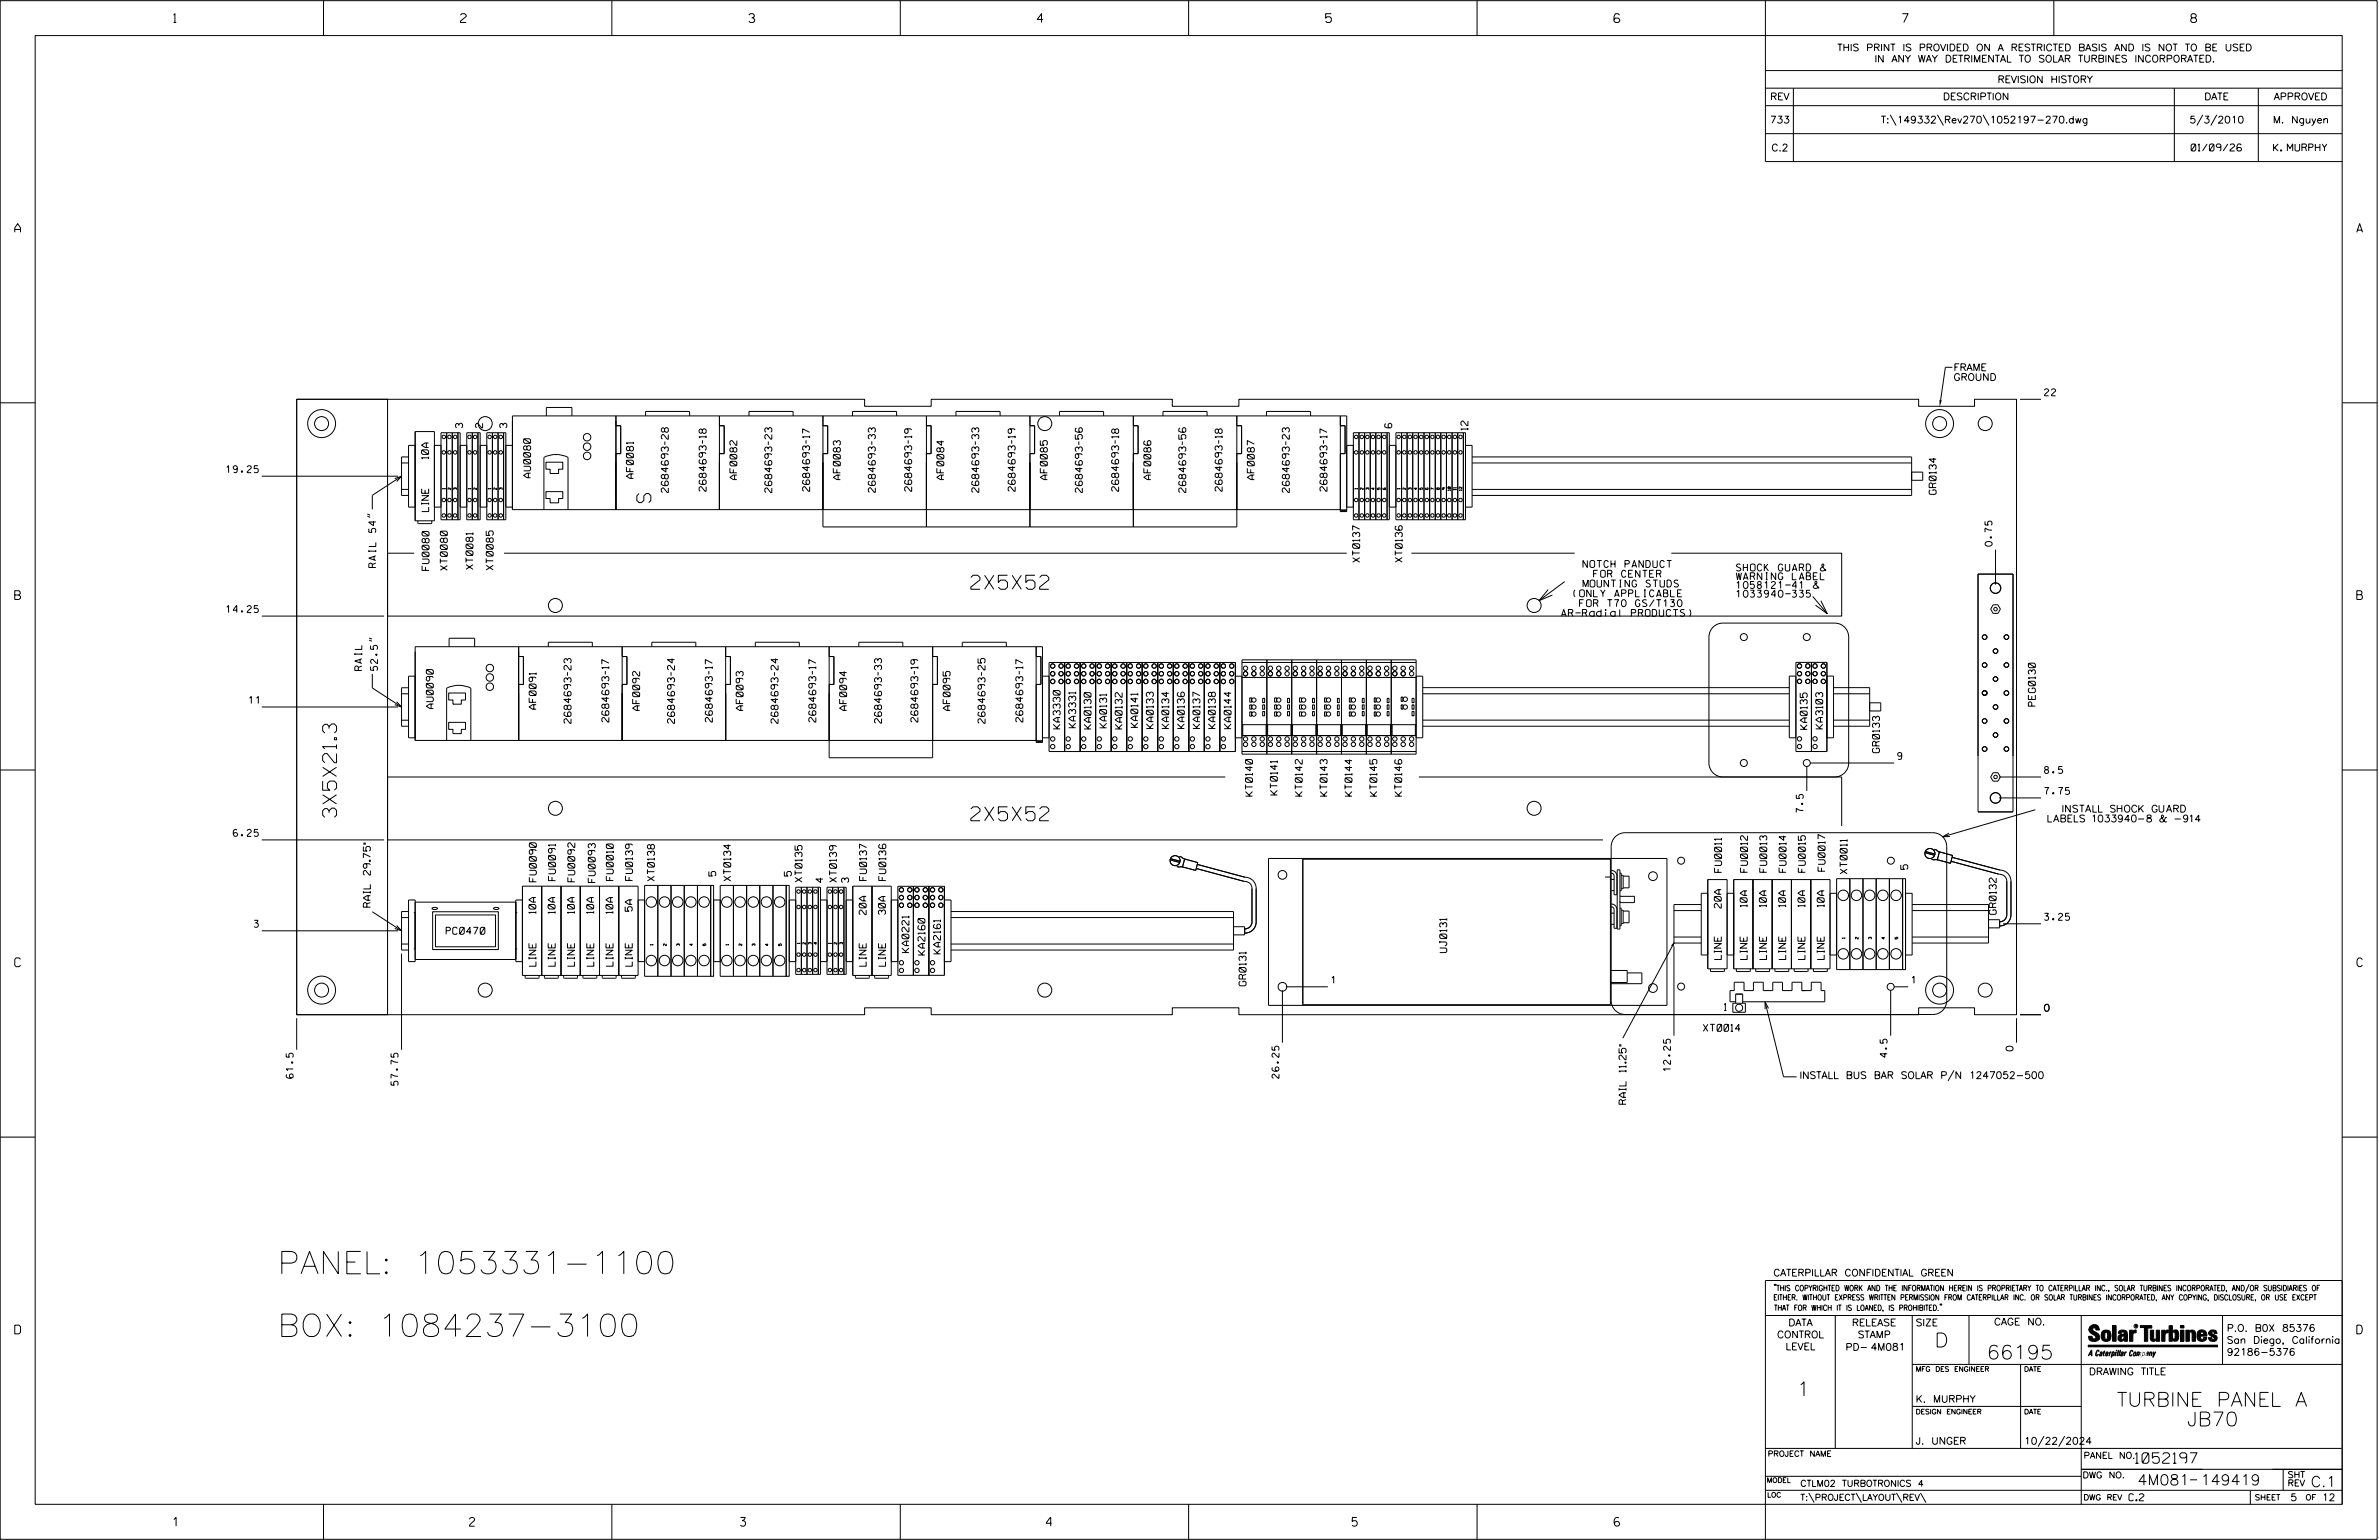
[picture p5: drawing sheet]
<svg xmlns="http://www.w3.org/2000/svg" width="864mm" height="559mm" viewBox="0 0 864 559" stroke-linecap="round" stroke-linejoin="round" font-family="sans-serif">
<defs><g id="words">
<g font-size="8.1">
<text x="100.8" y="462.2">PANEL: 1053331-1100</text>
<text x="100.8" y="484.9">BOX: 1084237-3100</text>
</g>
<g font-size="5.1">
<text x="236.3" y="182.4" transform="rotate(-90 236.3 182.4)">S</text>
<text x="352.4" y="213.8">2X5X52</text>
<text x="122.2" y="296.6" transform="rotate(-90 122.2 296.6)">3X5X21.3</text>
<text x="352.4" y="297.8">2X5X52</text>
<text x="702.3" y="488.8">D</text>
<text x="721.2" y="493.2">66195</text>
<text x="652.2" y="506.5">1</text>
<text x="768.4" y="510.3">TURBINE PANEL A</text>
<text x="793.9" y="517.4">JB70</text>
</g>
<g font-size="3.8">
<text x="775.1" y="531">1052197</text>
<text x="775.9" y="538.9">4M081</text>
<text x="798.8" y="538.9">149419</text>
<text x="838.8" y="539.5">C.1</text>
</g>
<g font-size="3.2">
<text x="63" y="8.2">1</text>
<text x="167.2" y="8.2">2</text>
<text x="271.8" y="8.2">3</text>
<text x="376.5" y="8.2">4</text>
<text x="481.2" y="8.2">5</text>
<text x="690.6" y="8.2">7</text>
<text x="795.3" y="8.2">8</text>
<text x="5.4" y="84.3">A</text>
<text x="855.5" y="84.3">A</text>
<text x="5.4" y="217.5">B</text>
<text x="855.6" y="217.5">B</text>
<text x="5.4" y="350.8">C</text>
<text x="855.6" y="350.8">C</text>
<text x="5.4" y="484">D</text>
<text x="855.6" y="484">D</text>
<text x="62.8" y="553.8">1</text>
<text x="170.4" y="553.8">2</text>
<text x="268.8" y="553.8">3</text>
<text x="379.8" y="553.8">4</text>
<text x="490.8" y="553.8">5</text>
<text x="585.9" y="553.8">6</text>
</g>
<g font-size="2.5">
<text x="666.9" y="18.5">THIS PRINT IS PROVIDED ON A RESTRICTED BASIS AND IS NOT TO BE USED</text>
<text x="680.5" y="22.6">IN ANY WAY DETRIMENTAL TO SOLAR TURBINES INCORPORATED.</text>
<text x="725.1" y="30">REVISION HISTORY</text>
<text x="642.6" y="36.3">REV</text>
<text x="705.3" y="36.3">DESCRIPTION</text>
<text x="800.2" y="36.3">DATE</text>
<text x="825.4" y="36.3">APPROVED</text>
<text x="642.5" y="44.7">733</text>
<text x="682.8" y="44.7">T:\149332\Rev270\1052197-270.dwg</text>
<text x="794.8" y="44.7">5/3/2010</text>
<text x="825.1" y="44.7">M. Nguyen</text>
<text x="643" y="54.8">C.2</text>
<text x="795.4" y="54.8">01/09/26</text>
<text x="825.3" y="54.8">K. MURPHY</text>
<text x="709.2" y="134.5">FRAME</text>
<text x="709.2" y="138.1">GROUND</text>
<text x="742.2" y="143.6">22</text>
<text x="167.9" y="155.3" transform="rotate(-90 167.9 155.3)">3</text>
<text x="175.2" y="155.3" transform="rotate(-90 175.2 155.3)">2</text>
<text x="184" y="155.3" transform="rotate(-90 184 155.3)">3</text>
<text x="505.2" y="155.3" transform="rotate(-90 505.2 155.3)">6</text>
<text x="532.9" y="156.1" transform="rotate(-90 532.9 156.1)">12</text>
<text x="155.6" y="166.5" transform="rotate(-90 155.6 166.5)">10A</text>
<text x="82.1" y="171.5">19.25</text>
<text x="192.6" y="173.4" transform="rotate(-90 192.6 173.4)">AU0080</text>
<text x="229.9" y="173.6" transform="rotate(-90 229.9 173.6)">AF0081</text>
<text x="242.6" y="178.7" transform="rotate(-90 242.6 178.7)">2684693-28</text>
<text x="256.3" y="178.3" transform="rotate(-90 256.3 178.3)">2684693-18</text>
<text x="267.5" y="174" transform="rotate(-90 267.5 174)">AF0082</text>
<text x="280.2" y="178.7" transform="rotate(-90 280.2 178.7)">2684693-23</text>
<text x="293.9" y="178.3" transform="rotate(-90 293.9 178.3)">2684693-17</text>
<text x="305.1" y="174" transform="rotate(-90 305.1 174)">AF0083</text>
<text x="317.8" y="178.7" transform="rotate(-90 317.8 178.7)">2684693-33</text>
<text x="330.9" y="178.3" transform="rotate(-90 330.9 178.3)">2684693-19</text>
<text x="342.6" y="174" transform="rotate(-90 342.6 174)">AF0084</text>
<text x="355.3" y="178.7" transform="rotate(-90 355.3 178.7)">2684693-33</text>
<text x="368.5" y="178.3" transform="rotate(-90 368.5 178.3)">2684693-19</text>
<text x="380.2" y="174" transform="rotate(-90 380.2 174)">AF0085</text>
<text x="392.9" y="178.7" transform="rotate(-90 392.9 178.7)">2684693-56</text>
<text x="406.1" y="178.3" transform="rotate(-90 406.1 178.3)">2684693-18</text>
<text x="417.8" y="174" transform="rotate(-90 417.8 174)">AF0086</text>
<text x="430.5" y="178.7" transform="rotate(-90 430.5 178.7)">2684693-56</text>
<text x="443.7" y="178.3" transform="rotate(-90 443.7 178.3)">2684693-18</text>
<text x="455.3" y="174" transform="rotate(-90 455.3 174)">AF0087</text>
<text x="468" y="178.7" transform="rotate(-90 468 178.7)">2684693-23</text>
<text x="481.7" y="178.3" transform="rotate(-90 481.7 178.3)">2684693-17</text>
<text x="702.8" y="179.4" transform="rotate(-90 702.8 179.4)">GR0134</text>
<text x="155.6" y="185.6" transform="rotate(-90 155.6 185.6)">LINE</text>
<text x="493.6" y="204" transform="rotate(-90 493.6 204)">XT0137</text>
<text x="509" y="204" transform="rotate(-90 509 204)">XT0136</text>
<text x="723.1" y="198.2" transform="rotate(-90 723.1 198.2)">0.75</text>
<text x="136.4" y="205.9" transform="rotate(-90 136.4 205.9)">RAIL 54&quot;</text>
<text x="155.7" y="207" transform="rotate(-90 155.7 207)">FU0080</text>
<text x="162.4" y="206.9" transform="rotate(-90 162.4 206.9)">XT0080</text>
<text x="171.7" y="206.6" transform="rotate(-90 171.7 206.6)">XT0081</text>
<text x="179" y="206.8" transform="rotate(-90 179 206.8)">XT0085</text>
<text x="574.6" y="205.9">NOTCH PANDUCT</text>
<text x="578.5" y="209.5">FOR CENTER</text>
<text x="630.3" y="207.2">SHOCK GUARD &amp;</text>
<text x="573.2" y="213">MOUNTING STUDS</text>
<text x="630.3" y="213.5">1058121-41 &amp;</text>
<text x="630.3" y="210.4">WARNING LABEL</text>
<text x="570.9" y="216.6">(ONLY APPLICABLE</text>
<text x="572.2" y="220.1">FOR T70 GS/T130</text>
<text x="630.3" y="216.7">1033940-335</text>
<text x="82.1" y="222.3">14.25</text>
<text x="566.8" y="223.7">AR-Radial PRODUCTS)</text>
<text x="131.3" y="243.3" transform="rotate(-90 131.3 243.3)">RAIL</text>
<text x="137.1" y="243.3" transform="rotate(-90 137.1 243.3)">52.5&quot;</text>
<text x="90.4" y="255.3">11</text>
<text x="157.3" y="257.1" transform="rotate(-90 157.3 257.1)">AU0090</text>
<text x="194.6" y="257.4" transform="rotate(-90 194.6 257.4)">AF0091</text>
<text x="232.2" y="257.8" transform="rotate(-90 232.2 257.8)">AF0092</text>
<text x="269.8" y="257.8" transform="rotate(-90 269.8 257.8)">AF0093</text>
<text x="307.3" y="257.8" transform="rotate(-90 307.3 257.8)">AF0094</text>
<text x="344.9" y="257.8" transform="rotate(-90 344.9 257.8)">AF0095</text>
<text x="738.9" y="256.2" transform="rotate(-90 738.9 256.2)">PEG0130</text>
<text x="207.3" y="262.4" transform="rotate(-90 207.3 262.4)">2684693-23</text>
<text x="221" y="262" transform="rotate(-90 221 262)">2684693-17</text>
<text x="244.9" y="262.4" transform="rotate(-90 244.9 262.4)">2684693-24</text>
<text x="258.6" y="262" transform="rotate(-90 258.6 262)">2684693-17</text>
<text x="282.4" y="262.4" transform="rotate(-90 282.4 262.4)">2684693-24</text>
<text x="296.1" y="262" transform="rotate(-90 296.1 262)">2684693-17</text>
<text x="320" y="262.4" transform="rotate(-90 320 262.4)">2684693-33</text>
<text x="333.2" y="262" transform="rotate(-90 333.2 262)">2684693-19</text>
<text x="357.6" y="262.4" transform="rotate(-90 357.6 262.4)">2684693-25</text>
<text x="371.3" y="262" transform="rotate(-90 371.3 262)">2684693-17</text>
<text x="413" y="264" transform="rotate(-90 413 264)">KA0141</text>
<text x="384.9" y="264.5" transform="rotate(-90 384.9 264.5)">KA3330</text>
<text x="390.5" y="264.1" transform="rotate(-90 390.5 264.1)">KA3331</text>
<text x="396.1" y="264.5" transform="rotate(-90 396.1 264.5)">KA0130</text>
<text x="401.7" y="264.1" transform="rotate(-90 401.7 264.1)">KA0131</text>
<text x="407.3" y="264.5" transform="rotate(-90 407.3 264.5)">KA0132</text>
<text x="418.7" y="264.3" transform="rotate(-90 418.7 264.3)">KA0133</text>
<text x="424.3" y="264.3" transform="rotate(-90 424.3 264.3)">KA0134</text>
<text x="429.9" y="264.3" transform="rotate(-90 429.9 264.3)">KA0136</text>
<text x="435.6" y="264.3" transform="rotate(-90 435.6 264.3)">KA0137</text>
<text x="441.2" y="264.3" transform="rotate(-90 441.2 264.3)">KA0138</text>
<text x="446.9" y="264.4" transform="rotate(-90 446.9 264.4)">KA0144</text>
<text x="656" y="264.7" transform="rotate(-90 656 264.7)">KA0135</text>
<text x="661.7" y="264.5" transform="rotate(-90 661.7 264.5)">KA3103</text>
<text x="682.3" y="273.1" transform="rotate(-90 682.3 273.1)">GR0133</text>
<text x="688.9" y="275.6">9</text>
<text x="742.2" y="280.7">8.5</text>
<text x="454.6" y="288.9" transform="rotate(-90 454.6 288.9)">KT0140</text>
<text x="463.7" y="288.5" transform="rotate(-90 463.7 288.5)">KT0141</text>
<text x="472.7" y="288.9" transform="rotate(-90 472.7 288.9)">KT0142</text>
<text x="481.7" y="288.9" transform="rotate(-90 481.7 288.9)">KT0143</text>
<text x="490.8" y="288.9" transform="rotate(-90 490.8 288.9)">KT0144</text>
<text x="499.8" y="288.9" transform="rotate(-90 499.8 288.9)">KT0145</text>
<text x="508.9" y="288.9" transform="rotate(-90 508.9 288.9)">KT0146</text>
<text x="742.2" y="288.3">7.75</text>
<text x="654.6" y="294.8" transform="rotate(-90 654.6 294.8)">7.5</text>
<text x="743.4" y="298.3">LABELS 1033940-8 &amp; -914</text>
<text x="748.9" y="294.7">INSTALL SHOCK GUARD</text>
<text x="84.7" y="303.5">6.25</text>
<text x="259.8" y="317.9" transform="rotate(-90 259.8 317.9)">5</text>
<text x="287.3" y="317.9" transform="rotate(-90 287.3 317.9)">5</text>
<text x="625" y="316.6" transform="rotate(-90 625 316.6)">FU0011</text>
<text x="634.4" y="316.5" transform="rotate(-90 634.4 316.5)">FU0012</text>
<text x="641.4" y="316.5" transform="rotate(-90 641.4 316.5)">FU0013</text>
<text x="648.4" y="316.5" transform="rotate(-90 648.4 316.5)">FU0014</text>
<text x="655.4" y="316.5" transform="rotate(-90 655.4 316.5)">FU0015</text>
<text x="662.5" y="316.1" transform="rotate(-90 662.5 316.1)">FU0017</text>
<text x="670.5" y="317" transform="rotate(-90 670.5 317)">XT0011</text>
<text x="692.5" y="315.5" transform="rotate(-90 692.5 315.5)">5</text>
<text x="194.7" y="320" transform="rotate(-90 194.7 320)">FU0090</text>
<text x="201.7" y="319.5" transform="rotate(-90 201.7 319.5)">FU0091</text>
<text x="208.7" y="320" transform="rotate(-90 208.7 320)">FU0092</text>
<text x="216.1" y="320.2" transform="rotate(-90 216.1 320.2)">FU0093</text>
<text x="222.6" y="319.5" transform="rotate(-90 222.6 319.5)">FU0010</text>
<text x="229.6" y="319.5" transform="rotate(-90 229.6 319.5)">FU0139</text>
<text x="237.6" y="319.6" transform="rotate(-90 237.6 319.6)">XT0138</text>
<text x="265.2" y="319.6" transform="rotate(-90 265.2 319.6)">XT0134</text>
<text x="291.2" y="320" transform="rotate(-90 291.2 320)">XT0135</text>
<text x="298.7" y="320.2" transform="rotate(-90 298.7 320.2)">4</text>
<text x="303.7" y="320.1" transform="rotate(-90 303.7 320.1)">XT0139</text>
<text x="308" y="320.2" transform="rotate(-90 308 320.2)">3</text>
<text x="314.6" y="319.5" transform="rotate(-90 314.6 319.5)">FU0137</text>
<text x="321.6" y="319.5" transform="rotate(-90 321.6 319.5)">FU0136</text>
<text x="134.5" y="329.2" transform="rotate(-90 134.5 329.2)">RAIL 29.75&quot;</text>
<text x="624.8" y="329.5" transform="rotate(-90 624.8 329.5)">20A</text>
<text x="634.2" y="329.1" transform="rotate(-90 634.2 329.1)">10A</text>
<text x="641.2" y="329.1" transform="rotate(-90 641.2 329.1)">10A</text>
<text x="648.2" y="329.1" transform="rotate(-90 648.2 329.1)">10A</text>
<text x="655.2" y="329.1" transform="rotate(-90 655.2 329.1)">10A</text>
<text x="662.2" y="329.1" transform="rotate(-90 662.2 329.1)">10A</text>
<text x="194.5" y="331.5" transform="rotate(-90 194.5 331.5)">10A</text>
<text x="201.5" y="331.5" transform="rotate(-90 201.5 331.5)">10A</text>
<text x="208.5" y="331.5" transform="rotate(-90 208.5 331.5)">10A</text>
<text x="215.5" y="331.5" transform="rotate(-90 215.5 331.5)">10A</text>
<text x="222.5" y="331.5" transform="rotate(-90 222.5 331.5)">10A</text>
<text x="229.5" y="330.7" transform="rotate(-90 229.5 330.7)">5A</text>
<text x="314.4" y="331.9" transform="rotate(-90 314.4 331.9)">20A</text>
<text x="321.4" y="331.9" transform="rotate(-90 321.4 331.9)">30A</text>
<text x="724.7" y="331.8" transform="rotate(-90 724.7 331.8)">GR0132</text>
<text x="742.2" y="334">3.25</text>
<text x="92.3" y="336.5">3</text>
<text x="162" y="339">PC0470</text>
<text x="329.9" y="345.6" transform="rotate(-90 329.9 345.6)">KA0221</text>
<text x="335.8" y="346.5" transform="rotate(-90 335.8 346.5)">KA2160</text>
<text x="341.4" y="346.1" transform="rotate(-90 341.4 346.1)">KA2161</text>
<text x="525.2" y="345.7" transform="rotate(-90 525.2 345.7)">UJ0131</text>
<text x="194.5" y="350.6" transform="rotate(-90 194.5 350.6)">LINE</text>
<text x="201.5" y="350.6" transform="rotate(-90 201.5 350.6)">LINE</text>
<text x="208.5" y="350.6" transform="rotate(-90 208.5 350.6)">LINE</text>
<text x="215.5" y="350.6" transform="rotate(-90 215.5 350.6)">LINE</text>
<text x="222.5" y="350.6" transform="rotate(-90 222.5 350.6)">LINE</text>
<text x="229.5" y="350.6" transform="rotate(-90 229.5 350.6)">LINE</text>
<text x="314.4" y="350.6" transform="rotate(-90 314.4 350.6)">LINE</text>
<text x="321.4" y="350.6" transform="rotate(-90 321.4 350.6)">LINE</text>
<text x="624.8" y="348.2" transform="rotate(-90 624.8 348.2)">LINE</text>
<text x="634.2" y="348.2" transform="rotate(-90 634.2 348.2)">LINE</text>
<text x="641.2" y="348.2" transform="rotate(-90 641.2 348.2)">LINE</text>
<text x="648.2" y="348.2" transform="rotate(-90 648.2 348.2)">LINE</text>
<text x="655.2" y="348.2" transform="rotate(-90 655.2 348.2)">LINE</text>
<text x="662.2" y="348.2" transform="rotate(-90 662.2 348.2)">LINE</text>
<text x="452.3" y="357.7" transform="rotate(-90 452.3 357.7)">GR0131</text>
<text x="483.3" y="356.8">1</text>
<text x="693.9" y="356.8">1</text>
<text x="625.9" y="366.7">1</text>
<text x="742.2" y="366.9">0</text>
<text x="618.3" y="374.2">XT0014</text>
<text x="685.1" y="383.7" transform="rotate(-90 685.1 383.7)">4.5</text>
<text x="730.7" y="381.3" transform="rotate(-90 730.7 381.3)">0</text>
<text x="606.4" y="388.7" transform="rotate(-90 606.4 388.7)">12.25</text>
<text x="106.4" y="391.3" transform="rotate(-90 106.4 391.3)">61.5</text>
<text x="144.5" y="393.8" transform="rotate(-90 144.5 393.8)">57.75</text>
<text x="464.3" y="391.3" transform="rotate(-90 464.3 391.3)">26.25</text>
<text x="653.3" y="391.4">INSTALL BUS BAR SOLAR P/N 1247052-500</text>
<text x="590.3" y="400.7" transform="rotate(-90 590.3 400.7)">RAIL 11.25&quot;</text>
<text x="643.8" y="463">CATERPILLAR CONFIDENTIAL GREEN</text>
<text x="645.1" y="485.5">CONTROL</text>
<text x="649.2" y="481.1">DATA</text>
<text x="672.3" y="481.1">RELEASE</text>
<text x="674.4" y="485.5">STAMP</text>
<text x="695.4" y="481.1">SIZE</text>
<text x="723.8" y="480.8">CAGE NO.</text>
<text x="808.4" y="483.1">P.O. B0X 85376</text>
<text x="648.2" y="489.8">LEVEL</text>
<text x="669.9" y="490">PD- 4M081</text>
<text x="808.4" y="487.5">San Diego, California</text>
<text x="808.4" y="491.8">92186-5376</text>
<text x="758.3" y="498.9">DRAWING TITLE</text>
<text x="695.4" y="508.9">K. MURPHY</text>
<text x="695.4" y="524.1">J. UNGER</text>
<text x="734.8" y="524.1">10/22/2024</text>
<text x="772.8" y="544.6">C.2</text>
<text x="831.4" y="544.6">5</text>
<text x="842.9" y="544.6">12</text>
</g>
<g font-size="2.3">
<text x="756.4" y="529.2">PANEL NO.</text>
<text x="653.5" y="539.4">CTLM02 TURBOTRONICS 4</text>
<text x="756" y="536.3">DWG NO.</text>
<text x="830.4" y="539.3">REV</text>
<text x="830.4" y="536.2">SHT</text>
<text x="653.5" y="544.5">T:\PROJECT\LAYOUT\REV\</text>
</g>
<g font-size="2">
<text x="643.8" y="468.4">&quot;THIS COPYRIGHTED WORK AND THE INFORMATION HEREIN IS PROPRIETARY TO CATERPILLAR INC., SOLAR TURBINES INCORPORATED, AND/OR SUBSIDIARIES OF</text>
<text x="643.8" y="471.8">EITHER. WITHOUT EXPRESS WRITTEN PERMISSION FROM CATERPILLAR INC. OR SOLAR TURBINES INCORPORATED, ANY COPYING, DISCLOSURE, OR USE EXCEPT</text>
<text x="644" y="475.6">THAT FOR WHICH IT IS LOANED, IS PROHIBITED.&quot;</text>
<text x="641.7" y="528.5">PROJECT NAME</text>
<text x="756.3" y="544.3">DWG REV</text>
<text x="818.5" y="544.3">SHEET</text>
<text x="836.9" y="544.3">OF</text>
</g>
<g font-size="1.8">
<text x="695.4" y="497.6">MFG DES ENGINEER</text>
<text x="734.8" y="497.6">DATE</text>
<text x="695.4" y="513.1">DESIGN ENGINEER</text>
<text x="734.8" y="513.1">DATE</text>
<text x="641.3" y="538">MODEL</text>
<text x="641.5" y="543.3">LOC</text>
</g>
<g font-size="1">
<text x="161.6" y="177.5" transform="rotate(-90 161.6 177.5)">1</text>
<text x="163.7" y="177.7" transform="rotate(-90 163.7 177.7)">2</text>
<text x="165.7" y="177.7" transform="rotate(-90 165.7 177.7)">3</text>
<text x="170.9" y="177.5" transform="rotate(-90 170.9 177.5)">1</text>
<text x="173" y="177.7" transform="rotate(-90 173 177.7)">2</text>
<text x="178.2" y="177.5" transform="rotate(-90 178.2 177.5)">1</text>
<text x="180.3" y="177.7" transform="rotate(-90 180.3 177.7)">2</text>
<text x="182.3" y="177.7" transform="rotate(-90 182.3 177.7)">3</text>
<text x="492.8" y="177.5" transform="rotate(-90 492.8 177.5)">1</text>
<text x="494.8" y="177.7" transform="rotate(-90 494.8 177.7)">2</text>
<text x="496.9" y="177.7" transform="rotate(-90 496.9 177.7)">3</text>
<text x="498.9" y="177.7" transform="rotate(-90 498.9 177.7)">4</text>
<text x="501" y="177.7" transform="rotate(-90 501 177.7)">5</text>
<text x="503" y="177.7" transform="rotate(-90 503 177.7)">6</text>
<text x="508.2" y="177.5" transform="rotate(-90 508.2 177.5)">1</text>
<text x="510.3" y="177.7" transform="rotate(-90 510.3 177.7)">2</text>
<text x="512.3" y="177.7" transform="rotate(-90 512.3 177.7)">3</text>
<text x="514.4" y="177.7" transform="rotate(-90 514.4 177.7)">4</text>
<text x="516.4" y="177.7" transform="rotate(-90 516.4 177.7)">5</text>
<text x="520.5" y="177.7" transform="rotate(-90 520.5 177.7)">7</text>
<text x="522.5" y="177.7" transform="rotate(-90 522.5 177.7)">8</text>
<text x="524.6" y="177.7" transform="rotate(-90 524.6 177.7)">9</text>
<text x="526.6" y="178" transform="rotate(-90 526.6 178)">10</text>
<text x="528.6" y="177.8" transform="rotate(-90 528.6 177.8)">11</text>
<text x="530.7" y="178" transform="rotate(-90 530.7 178)">12</text>
<text x="669.8" y="340.6" transform="rotate(-90 669.8 340.6)">1</text>
<text x="674.5" y="340.7" transform="rotate(-90 674.5 340.7)">2</text>
<text x="679.3" y="340.7" transform="rotate(-90 679.3 340.7)">3</text>
<text x="684.1" y="340.7" transform="rotate(-90 684.1 340.7)">4</text>
<text x="688.9" y="340.7" transform="rotate(-90 688.9 340.7)">5</text>
<text x="237.1" y="343" transform="rotate(-90 237.1 343)">1</text>
<text x="241.9" y="343.2" transform="rotate(-90 241.9 343.2)">2</text>
<text x="246.6" y="343.2" transform="rotate(-90 246.6 343.2)">3</text>
<text x="251.4" y="343.2" transform="rotate(-90 251.4 343.2)">4</text>
<text x="256.2" y="343.2" transform="rotate(-90 256.2 343.2)">5</text>
<text x="264.5" y="343" transform="rotate(-90 264.5 343)">1</text>
<text x="269.3" y="343.2" transform="rotate(-90 269.3 343.2)">2</text>
<text x="274.1" y="343.2" transform="rotate(-90 274.1 343.2)">3</text>
<text x="278.9" y="343.2" transform="rotate(-90 278.9 343.2)">4</text>
<text x="283.7" y="343.2" transform="rotate(-90 283.7 343.2)">5</text>
<text x="290.4" y="342.5" transform="rotate(-90 290.4 342.5)">1</text>
<text x="292.4" y="342.6" transform="rotate(-90 292.4 342.6)">2</text>
<text x="294.5" y="342.6" transform="rotate(-90 294.5 342.6)">3</text>
<text x="296.5" y="342.6" transform="rotate(-90 296.5 342.6)">4</text>
<text x="301.8" y="342.5" transform="rotate(-90 301.8 342.5)">1</text>
<text x="303.8" y="342.6" transform="rotate(-90 303.8 342.6)">2</text>
<text x="305.8" y="342.6" transform="rotate(-90 305.8 342.6)">3</text>
</g>
<text font-size=".9" x="775.1" y="481.7">R</text>
</g></defs>
<g fill="none" stroke="#000" stroke-width=".36">
<path d="M.1 .2h862.8v558.4h-862.8zM12.8 12.9h837.4v533h-837.4zM117.4 .2v12.7M222.1 .2v12.7M326.8 .2v12.7M431.5 .2v12.7M536.2 .2v12.7M587.9 5.5l-.5-.5h-1l-.5 1v1.7l.5 .4h1l.6-.4v-.6l-.6-.5h-1l-.5 .5M640.9 .2v58.4h209.3M745.6 .2v12.7M640.9 25.6h209.3M640.9 32h209.3"/>
<path d="M640.9 38.3h209.3M651 32v26.6M789.3 32v26.6M819.8 32v26.6M640.9 48.5h209.3M686.2 41.7l2.1 3.8M703.3 41.7l2.2 3.8M719.9 41.7l2.1 3.8M799.6 41.7l-2.1 3.8M804.7 41.7l-2.2 3.8M708.7 133.3h-2.5l-1.7 11.9M.1 146.2h12.7"/>
<path d="M107.7 144.9h33v223.3h-33zM107.7 144.9h206.2v2.5h24.1v-2.5h87.6v2.5h24.1v-2.5h246.8v2.5h20.3v-2.5h15.2v223.3h-15.2v-2.5h-20.3v2.5h-246.8v-2.5h-24.1v2.5h-87.6v-2.5h-24.1v2.5h-206.2zM150.7 156.6h7v32.4h-7zM160.1 157h6.9v31.6h-6.9zM162.1 157v31.6M164.2 157v31.6M166.2 157v31.6M169.4 157h4.9v31.6h-4.9zM171.4 157v31.6M173.5 157v31.6M176.7 157h6.9v31.6h-6.9zM178.8 157v31.6"/>
<path d="M180.8 157v31.6M182.8 157v31.6M198.3 150.9v-3.1h9.3v3.1M210.9 146.5h.1M223.6 150.9v34M223.6 154.5h1.7v10.1h-1.7M234.4 150.9v-1.6h15.9v1.6M261.2 154.5h1.7v10.1h-1.7M261.2 150.9v34M271.9 150.9v-1.6h16v1.6M298.7 154.5h1.8v10.1h-1.8M298.7 150.9v40.3h150.3v-40.3"/>
<path d="M309.5 150.9v-1.6h16v1.6M336.3 154.5h1.7v10.1h-1.7M336.3 150.9v40.3M347 150.9v-1.6h16v1.6M373.9 154.5h1.7v10.1h-1.7M373.9 150.9v40.3M384.6 150.9v-1.6h16v1.6M411.4 154.5h1.7v10.1h-1.7M411.4 150.9v40.3M422.2 150.9v-1.6h16v1.6M449 154.5h1.7v10.1h-1.7M459.7 150.9v-1.6h16.1v1.6"/>
<path d="M486.6 154.5h1.7v10.1h-1.7M486.6 150.9v34.7M491.3 157h13v31.6h-13zM493.3 157v31.6M495.4 157v31.6M497.4 157v31.6M499.4 157v31.6M501.5 157v31.6M503.5 157v31.6M506.7 157h25.3v31.6h-25.3zM508.8 157v31.6M510.8 157v31.6"/>
<path d="M512.8 157v31.6M514.9 157v31.6M516.9 157v31.6M519 157v31.6M521 157v31.6M523 157v31.6M525.1 157v31.6M527.1 157v31.6M529.2 157v31.6M531.2 157v31.6M733.3 144.9h7.6M850.2 146.2h12.7"/>
<path d="M95 172.8h49.5M143.3 173.7l2.5-.9-1.8 1.9M145.8 177.6h2.5M145.8 168h2.5M145.8 172.8l-10.7 6.9v5.1M148.3 165.8h-2.5v14h2.5M150.7 161.6h-2.4v22.4h2.4M157.7 161.6h2.4M167 161.6h2.4M174.3 161.6h2.4M183.6 161.6h2.4M198.2 167.7h6.1v2.6h-1.5v1.5h-3.1v-1.5h-1.5z"/>
<path d="M198.2 178.4h6.1v2.5h-1.5v1.6h-3.1v-1.6h-1.5zM488.9 161.6h2.4M504.3 161.6h2.4M517.6 177l-.2 .5 .4 .2h.5l.1-.5h-.5l.2 .5M532 161.6h2.4v22.4h-2.4M534.4 177.6h159.5M534.4 165.8h159.5v14h-159.5M534.4 168h159.5M693.9 171.3h4.1v3h-4.1M133.3 187.3l1.1 .4M133.3 186.5l1.1 .4M151.7 189l.2 1h4.6l.2-1"/>
<path d="M157.7 184h2.4M167 184h2.4M174.3 184h2.4M183.6 184h2.4M197.4 184.9v-19a9.9 9.9 0 0 1 8.8 0v19M486.6 184.9h-300.6v-34h302.9v34.7M486.6 185.6l2.3-.6h-2.3l2.3 .6M486.6 185.6h2.3M488.9 184h2.4M504.3 184h2.4M724.4 199.5v12.6M150.3 200.7h-9.6v22.9h527.8v-22.9h-61.8"/>
<path d="M183 200.7h305.9M512.4 200.7h59.2M562 213.9l-3.3 4 4.8-2M568 211l-9.3 6.9M658 216.4l5.3 6.3M661 218l2.3 4.7-4.2-3.1M718 208.3h12.7v86.3h-12.7zM723.5 219.5h1.8l.9 1.5-.9 1.6h-1.8l-.9-1.6zM95 223.6h44.4M134 232.3l1 .4M134 231.5l1 .4M163 234.7v-3.1h9.3v3.1"/>
<path d="M188.3 234.7v34M188.3 238.2h1.7v10.2h-1.7M199 234.7v-1.7h16v1.7M225.8 238.2h1.8v10.2h-1.8M225.8 234.7v34M236.6 234.7v-1.7h16v1.7M263.4 238.2h1.7v10.2h-1.7M263.4 234.7v34M274.2 234.7v-1.7h16v1.7M301 238.2h1.7v10.2h-1.7M301 234.7v40.3h37.6v-40.3M311.7 234.7v-1.7h16v1.7"/>
<path d="M338.6 238.2h1.7v10.2h-1.7M349.3 234.7v-1.7h16v1.7M376.1 238.2h1.8v10.2h-1.8M376.1 234.7v34.7M450.8 239.4h63.3v34.2h-63.3zM459.9 239.4v34.2M468.9 239.4v34.2M477.9 239.4v34.2M487 239.4v34.2M496 239.4v34.2M505 239.4v34.2M95 256.5h49.5"/>
<path d="M135.1 244.5v5.1l10.7 6.9M144 254.6l1.8 1.9-2.5-.8M145.8 251.7h2.5M148.3 249.6h-2.5v13.9h2.5M150.7 245.4h-2.4v22.3h2.4M162.9 251.5h6.1v2.5h-1.5v1.5h-3.1v-1.5h-1.5zM378.4 245.4h2.4M380.8 240.4h67.7v32.3h-67.7zM386.5 240.4v32.3M392.1 240.4v32.3M397.7 240.4v32.3M403.4 240.4v32.3"/>
<path d="M409 240.4v32.3M414.6 240.4v32.3M420.3 240.4v32.3M425.9 240.4v32.3M431.6 240.4v32.3M437.2 240.4v32.3M442.8 240.4v32.3M448.5 245.4h2.3M450.8 240.4h63.3M450.8 245.8h63.3M453.7 253.2h.7v1.6h-.7zM453.7 255.8h.7v1.5h-.7z"/>
<path d="M453.7 258.3h.7v1.6h-.7zM458.4 253.4h.7v1.6h-.7zM458.4 255.8h.7v1.6h-.7zM458.4 258.2h.7v1.6h-.7zM462.7 253.2h.7v1.6h-.7zM462.7 255.8h.7v1.5h-.7zM462.7 258.3h.7v1.6h-.7zM467.4 253.4h.7v1.6h-.7zM467.4 255.8h.7v1.6h-.7zM467.4 258.2h.7v1.6h-.7zM471.7 253.2h.7v1.6h-.7zM471.7 255.8h.7v1.5h-.7z"/>
<path d="M471.7 258.3h.7v1.6h-.7zM476.5 253.4h.6v1.6h-.6zM476.5 255.8h.6v1.6h-.6zM476.5 258.2h.6v1.6h-.6zM480.8 253.2h.7v1.6h-.7zM480.8 255.8h.7v1.5h-.7zM480.8 258.3h.7v1.6h-.7zM485.5 253.4h.7v1.6h-.7zM485.5 255.8h.7v1.6h-.7zM485.5 258.2h.7v1.6h-.7zM489.8 253.2h.7v1.6h-.7zM489.8 255.8h.7v1.5h-.7z"/>
<path d="M489.8 258.3h.7v1.6h-.7zM494.5 253.4h.7v1.6h-.7zM494.5 255.8h.7v1.6h-.7zM494.5 258.2h.7v1.6h-.7zM498.9 253.2h.6v1.6h-.6zM498.9 255.8h.6v1.5h-.6zM498.9 258.3h.6v1.6h-.6zM503.6 253.4h.6v1.6h-.6zM503.6 255.8h.6v1.6h-.6zM503.6 258.2h.6v1.6h-.6zM508.6 252.9h.7v1.6h-.7zM508.6 255.8h.7v1.5h-.7z"/>
<path d="M512.6 253.4h.7v1.6h-.7zM512.6 255.8h.7v1.6h-.7zM512.6 258.2h.7v1.6h-.7zM514.1 245.4h2.4v22.3h-2.4M516.5 249.5h133M516.5 251.7h133M651.9 245.3h-2.4v22.4h2.4M651.9 240.3h11.3v32.4h-11.3zM657.6 240.3v32.4M663.2 245.3h2.4v22.4h-2.4M665.6 249.5h13.1v14h-13.1M665.6 251.7h13.1"/>
<path d="M678.7 255h4v3h-4M.1 279.4h12.7M145.8 261.3h2.5M162.1 268.7v-19a9.9 9.9 0 0 1 8.8 0v19M162.9 262.1h6.1v2.6h-1.5v1.5h-3.1v-1.5h-1.5zM376.1 269.4h2.3M376.1 269.4l2.3-.6h-2.3l2.3 .6M376.1 268.7h-225.4v-34h227.7v34.7M378.4 267.7h2.4M448.5 267.7h2.3M450.8 272.7h63.3M450.8 266.9h63.3"/>
<path d="M450.8 263h63.3M450.9 262.9h.2v4M459.6 266.9v-4h.6v4M468.6 266.9v-4h.6v4M477.7 266.9v-4h.5v4M486.7 266.9v-4h.6v4M495.7 266.9v-4h.6v4M504.8 266.9v-4h.6v4M514.1 262.9h-.3v4M516.5 263.5h133M516.5 261.3h133M655.9 278.1v8.9"/>
<path d="M657.2 276.9h30.4M665.6 261.3h13.1M850.2 279.4h12.7M444.8 281.9h-304.1v22.9h441.2M515.1 281.9h153.4v17.8M625.4 281.9a5.1 5.1 0 0 1-5-5v-45.7a5.1 5.1 0 0 1 5-5.1h40.6a5.1 5.1 0 0 1 5.1 5.1v45.7a5.1 5.1 0 0 1-5.1 5M723.5 280.4h1.8l.9 1.5-.9 1.6h-1.8l-.9-1.6zM725.7 281.9h15.2M725.7 289.5h15.2M738.8 293.8l-33.6 9.8M95 304.8h44.4M424.8 312l3.5 .9"/>
<path d="M424.9 311.6l3.5 .9M427.2 314.4l2.2 .2M428.2 310.8l2 .9M430 311.7l4.8 1.3-.7 2.8-4.8-1.2zM434.6 313.7l17.3 4.6a4 4 0 0 1 4.1 4.1v12.1a4 4 0 0 1-4.1 4.1v-1.6a2.51 2.51 0 0 0 2.6-2.5v-12.1a2.62 2.62 0 0 0-2.9-2.6l-17.4-4.7M460.5 311.5h144.6v53.3h-144.6zM472.9 311.8h111.7v52.8h-111.7zM582.6 318.2h2M584.8 319.1h1.1M584.8 315.8a2 2 0 0 1 2.2 2.1v6.8h-1.1v-6.8a1 1 0 0 0-1.1-1.1M586.4 303.6l1.3-.9 2.3-.5h111.6a5.1 5.1 0 0 1 5.1 5v55.9a5.1 5.1 0 0 1-5.1 5h-111.6a5.1 5.1 0 0 1-5.1-5v-55.9l.5-2.2zM587.1 315.6h.9v21.5h-.9z"/>
<path d="M588 316.8h.5v6.4h-.5M588.5 317.6h.7v4.9h-.7M589.2 317.9h2.2v4.3h-2.2M619.9 319.2h7.1v32.3h-7.1zM629.4 319.2h34.9v32.3h-34.9zM636.3 319.2v32.3M643.3 319.2v32.3M650.3 319.2v32.3M657.3 319.2v32.3M666.7 318.8h24v33h-24zM671.5 318.8v33M676.3 318.8v33"/>
<path d="M681.1 318.8v33M685.9 318.8v33M690.7 318.8h1v33h-1zM698.8 309.4l3.5 .9M698.9 309l3.5 .9M701.2 311.8l2.2 .2M702.2 308.2l2 1M704 309.1l4.8 1.3-.7 2.9-4.8-1.3zM707.5 302.3l-2.3 1.3 2.6-.1M708.2 312.5l17.4 4.7a2.67 2.67 0 0 1 2.9 2.6v12.1a2.53 2.53 0 0 1-2.6 2.6M708.6 311.1l17.3 4.6a4 4 0 0 1 4.1 4.1v12.1a4 4 0 0 1-4.1 4.1M95 337.7h49.5"/>
<path d="M135.1 330.8l10.7 6.9M144 335.8l1.8 1.9-2.5-.8M145.8 333h2.5M148.3 330.8h-2.5v13.9h2.5M148.3 326.6h2.4v22.3h-2.4zM150.2 331.2h.5M150.7 327.3h36.6M156.9 329.5a1.18 1.18 0 0 1 1.8 .3 1.19 1.19 0 0 1-1.8-.3zM157.1 330.8h23.8v13.8h-23.8zM158.1 332h21.8v11.5h-21.8zM179.2 329.5a1.18 1.18 0 0 1 1.9 .3 1.19 1.19 0 0 1-1.9-.3zM187.3 331.2h.4"/>
<path d="M189.7 321.6h41.9v32.3h-41.9zM189.7 326.6h-2.4v22.3h2.4M196.6 321.6v32.3M203.7 321.6v32.3M210.6 321.6v32.3M217.6 321.6v32.3M224.6 321.6v32.3M231.6 326.6h2.4M234 321.3h24v33h-24zM238.8 321.3v33M243.6 321.3v33M248.4 321.3v33"/>
<path d="M253.2 321.3v33M258 321.3h1v33h-1zM261.4 321.3h24v33h-24zM261.4 326.6h-2.4v22.3h2.4M266.2 321.3v33M271 321.3v33M275.8 321.3v33M280.6 321.3v33M285.4 321.3h1.1v33h-1.1zM288.9 321.9h9v31.7h-9zM288.9 326.6h-2.4v22.3h2.4M290.9 321.9v31.7"/>
<path d="M292.9 321.9v31.7M295 321.9v31.7M297 321.9v31.7M297.9 326.6h2.3M300.2 321.9h7v31.7h-7zM302.3 321.9v31.7M304.3 321.9v31.7M306.4 321.9v31.7M307.2 326.6h2.4M309.6 321.6h13.9v32.3h-13.9zM316.5 321.6v32.3M323.5 326.6h2.4"/>
<path d="M325.9 321.6h16.9v32.3h-16.9zM331.6 321.6v32.3M337.2 321.6v32.3M342.8 326.6h2.4v22.3h-2.4M345.2 330.8h102.6v13.9h-102.6M345.2 333h102.6M447.8 336.3h4v2.9h-4M584.8 335.4h1.1M584.8 331.3h1.1M584.8 323.2h1.1M584.8 328a2.02 2.02 0 0 1 2.2 2v6.8h-1.1v-6.8a.99 .99 0 0 0-1.1-1M588 329.5h.5v6.4h-.5"/>
<path d="M588 325.2l.8 .2 .3-.3 .3 .3 .2-.3 .2 .3 .3-.3 .3 .3 .2-.3 .3 .3 .2-.3 .3 .3 .2-.3 .3 .3 .2-.3 .3 .3 .2-.3 .3 .3 .3-.3 .1 2.5-.7-.2-.2 .2-.3-.2-.2 .2-.3-.2-.2 .2-.3-.2-.2 .2-.3-.2-.2 .2-.3-.2-.3 .2-.2-.2-.2 .2-.3-.2-.3 .2-.2-.2-.3 .2-.3-.5M588.5 330.3h.7v4.8h-.7M589.2 330.6h2.2v4.2h-2.2M607.7 330.4h9.9M617.6 328.2h-9.9v14M619.9 324.1h-2.3v22.4h2.3M627 324.1h2.4M664.3 324.1h2.4M691.7 324.1h2.4v22.4h-2.4zM694.1 328.2h27.8v14h-27.8M694.1 330.4h27.8M721.9 333.7h4v3h-4"/>
<path d="M727.1 335.2h13.8M145.8 342.5h2.5M145.8 346v34.9M150.2 344.3h.5M150.7 348.2h36.6M187.3 344.3h.4M190.6 353.9l.2 1.1h4.7l.2-1.1M197.6 353.9l.2 1.1h4.7l.2-1.1M204.6 353.9l.2 1.1h4.6l.3-1.1M211.6 353.9l.2 1.1h4.7l.1-1.1M218.6 353.9l.2 1.1h4.6l.3-1.1M225.6 353.9l.2 1.1h4.6l.2-1.1"/>
<path d="M231.6 348.9h2.4M297.9 348.9h2.3M307.2 348.9h2.4M310.5 353.9l.2 1.1h4.6l.3-1.1M317.5 353.9l.2 1.1h4.7l.2-1.1M323.5 348.9h2.4M345.2 342.5h102.6M465.5 359.3v19.1M466.8 358.1h15.2M584.6 352.1h6.1v4.4h-6.1M590.7 353h5.3v3.9h-11.4M606.8 343.2l.9-1-.4 1.3"/>
<path d="M607.7 342.2h9.9M607.7 340h9.9M607.7 343.5v32.3M607.7 342.2l-18.6 34.5M620.9 351.5l.2 1h4.7l.2-1M627 346.5h2.4M630.3 351.5l.2 1h4.6l.3-1M637.3 351.5l.2 1h4.7l.2-1M644.3 351.5l.2 1h4.6l.3-1M651.3 351.5l.2 1h4.6l.2-1M658.3 351.5l.2 1h4.7l.1-1M664.3 346.5h2.4"/>
<path d="M686.3 359.3v16.5M687.6 358.1h5.1M694.1 340h27.8M107.7 369.5v11.4M629 364h4.6v3.3h-4.6zM630.1 363.5h-2.1v-4.1h1.5v-3h3.6v3h3.4v-3h3.6v3h3.4v-3h3.6v3h3.4v-3h3.6v3h3.4v-3h3.6v3h1.3v4.1h-29.8M632.6 364v-3.3h-2.5v3.3M640.8 363.6l6.7 27.1h4.7M642 365.9l-1.2-2.3v2.6M732 369.5v8.9M733.3 368.2h7.6M709.3 388.4l-2.2 3.9"/>
<path d="M.1 412.6h12.7M850.2 412.6h12.7M640.9 477.3h209.3M644.2 466.1l-.1 .4M644.7 466.1l-.2 .4M666.2 477.3v48.3M694.2 477.3v48.3M704.4 473.3l-.1 .4M704.8 473.3l-.1 .4M714.8 477.3v17.8M755.5 477.3v68.6M806.8 477.3v17.8"/>
<path d="M816.5 466l-1.4 3.1M850.2 464.6h-209.3v94M850.2 464.8v81.1M694.2 495.1h156M733.5 495.1v30.5M758.6 481.4a2.02 2.02 0 0 1 3.1-.1l.5 1.3h-1.3l-.2-.6-.4-.2-.6 .1-.1 .4 .4 .7a2.46 2.46 0 0 1 2.2 2.9 2.83 2.83 0 0 1-3.8 .3l-.3-1.3h1.3l.2 .7 .6 .3 .5-.2 .2-.5-.4-.6-1.9-1.2-.4-.9zM759.2 491.3h-.7l.7-1.2v1.9h.2l-.1-2.1-1.3 2.1 .5-.5h.7M761.3 490l.3-.2 .4 .3-.1 .3-.3-.4-.4 .3-.3 1.6h.4l.4-.5-.3 .6-.4 .1-.3-.4zM762.6 490.6l.5-.1-.1 1.4h-.9a.74 .74 0 0 1 .9-.8l-.3 .7-.5 .1 .2-.5 .6-.2v-.5l-.7 .2zM763 483.2a2.17 2.17 0 0 1 3.1 0l.3 1.4-.3 1.5a2.17 2.17 0 0 1-3.1 0l-.3-1.5zM763.6 490.5l.4-.4 .2 .6h-.3l-.3 .9 .2 .4-.3-.1zM764.1 483.7l.5-.4 .4 .3v2.2l-.4 .2-.5-.2z"/>
<path d="M764.6 491.1l.6 .2v-.7l-.4-.1-.4 .6-.1 .8h.6M764.6 491.1l-.1 .8h.4M764.6 482.6v.8M764.8 490.7l.4 .1v.3h-.6zM765 491.5l-.1 .4zM766 490.5l-.5 1.5zM766 490.8l.4-.3-.4 .4M766.9 481h1.3v5.7h-1.3zM767 490.8l.5 .1-.3 .8-.4 .2zM767.3 490.5h-.5l-.5 2M767.3 490.5a.8 .8 0 0 1 .2 1 .8 .8 0 0 1-.9 .4l-.1 .6M767.3 490.5l-.1 .2"/>
<path d="M768.1 490.5l-.4 1.5zM768.2 489.9h.3l-.1 .2h-.2zM769 489.9l-.5 2.1zM769.7 489.9l-.6 2.1zM770.1 491.4l.5-.3-.5 .8zM770.4 491.9h.1M770.6 491.1l.1-.4-.7 .2 .1-.3 .6-.1 .2 .3-.5 1.1M770.6 491.1a.74 .74 0 0 0-.8 .8h.6M771 484.8h-.7l-.3 .6 .4 .7 .5-.3 .1-2.4h-.8l-.1 .4h-1.2a1.71 1.71 0 0 1 1.8-1.3 1.71 1.71 0 0 1 1.6 1.4v2.8h-1.1l-.1-.6M771 484.2l-1.5 .1a1.41 1.41 0 0 0 0 2.4l.5 .1 1.1-.7M771.2 486.1h-.1M771.4 490.5l.1 .3 .4-.3-.9 1.5z"/>
<path d="M771.5 490.8h.1M773 482.7h1.2v.5l.5-.5 .7-.1v1h-.6l-.5 .4-.1 2.7h-1.2zM773.3 490.3l.6-.4 .4 .2-.1 .4-.3-.4a1.28 1.28 0 0 0-.5 1.8l.6-.4-.1 .4-.8 .1zM774.7 490.8l.5-.3a.88 .88 0 0 1 .2 .9 .88 .88 0 0 1-.7 .7l-.2-.2zM774.8 490.9h.5l-.3 1h-.3l-.2-.2zM775.2 490.5l-.1 .2M776.8 481h4.3v.9h-1.5v4.8h-1.3M776.8 490.6l-.8 .2v-.3l-.4 1.5 .8-1.3v1.3l.3-1.2M779.3 491.1h.4M779.6 490.5h.3l-.3 1.4M779.6 490.7h.2l-.1 .4M779.7 491.1l-.1 .4"/>
<path d="M779.7 491.1l-.4 .2M780.1 492l.4-1.5 .1 .3 .3-.3 .3 .2-.3 1.3v-1.3l-.7 1.3M780.6 482.7h1.2v2.7l.1 .4 .4 .3 .4-.7v-2.7h1.2l.1 4h-1.3v-.5l-1.1 .6-.7-.3-.3-.7zM781.6 492.5l1-2-.8 1.3-.2-1.3-.2 2M784.7 482.7h1.2v.5l.5-.5 .7-.1v1h-.5l-.6 .4-.1 2.7h-1.2zM787.4 481h1.2v2a1.4 1.4 0 0 1 2.2 .2l.1 1.4-.4 1.9-1.5 .1-.4-.5v-1l.5 .9 .5-.3v-2.1l-.5-.4-.5 .7v2.8h-1.2zM791.5 482.7h1.3v4h-1.3zM791.5 481h1.3v.9h-1.3zM793.5 482.7h1.3v.4l.7-.5 1.1 .2 .4 .6v3.3h-1.2l-.3-3.4-.7 .2v3.2h-1.3zM794.8 483.1h.1M797.7 483.2a1.92 1.92 0 0 1 2.4-.5 1.92 1.92 0 0 1 1 2.1h-2.3v.8l.6 .5 .5-.3v-.5h1.2a1.83 1.83 0 0 1-2.1 1.4 1.83 1.83 0 0 1-1.5-2.1zM798.8 484.2v.6"/>
<path d="M799.1 483.4h.6l.2 .8h-1.1zM804.6 482.9a1.84 1.84 0 0 0-2.9 .8 3.3 3.3 0 0 0 2.2 1.9l-.5 .5-.4-.3-.1-.4h-1.2l.1 .6a1.92 1.92 0 0 0 2.9 .4M804.9 483.8h-1.2l-.2-.6-.5 .1-.1 .3 .1 .3 1.8 .9M805.1 488.1h-47.1v.6h47.1M694.2 510.3h61.3M640.9 525.6h209.2M640.9 535.7h114.6M742 521.1l-2.2 3.8M749.5 521.1l-2.2 3.8M755.5 533.2h94.7M795 537h2.6M828.8 533.2v7.6"/>
<path d="M117.4 545.9v12.7M222.1 545.9v12.7M326.8 545.9v12.7M431.5 545.9v12.7M536.2 545.9v12.7M640.9 540.8h209.3M656.6 541.7l2 3.5M673.8 541.7l1.9 3.5M688.4 541.7l2 3.5M697.2 541.7l1.9 3.5M816.9 541v4.9M863.5 558h.1"/>
<circle cx="116.7" cy="153.7" r="5.1"/>
<circle cx="116.7" cy="153.7" r="2.54"/>
<circle cx="161.1" cy="158.5" r=".64"/>
<circle cx="163.2" cy="158.5" r=".64"/>
<circle cx="165.2" cy="158.5" r=".64"/>
<circle cx="170.4" cy="158.5" r=".64"/>
<circle cx="172.5" cy="158.5" r=".64"/>
<circle cx="176.1" cy="153.7" r="2.54"/>
<circle cx="177.7" cy="158.5" r=".64"/>
<circle cx="179.7" cy="158.5" r=".63"/>
<circle cx="181.8" cy="158.5" r=".64"/>
<circle cx="213.1" cy="158.7" r="1.36"/>
<circle cx="379.3" cy="153.7" r="2.54"/>
<circle cx="492.3" cy="158.5" r=".64"/>
<circle cx="494.3" cy="158.5" r=".64"/>
<circle cx="496.4" cy="158.5" r=".63"/>
<circle cx="498.4" cy="158.5" r=".64"/>
<circle cx="500.5" cy="158.5" r=".64"/>
<circle cx="502.5" cy="158.5" r=".64"/>
<circle cx="507.7" cy="158.5" r=".63"/>
<circle cx="509.8" cy="158.5" r=".64"/>
<circle cx="511.8" cy="158.5" r=".64"/>
<circle cx="513.9" cy="158.5" r=".64"/>
<circle cx="515.9" cy="158.5" r=".64"/>
<circle cx="517.9" cy="158.5" r=".64"/>
<circle cx="520" cy="158.5" r=".63"/>
<circle cx="522" cy="158.5" r=".64"/>
<circle cx="524.1" cy="158.5" r=".64"/>
<circle cx="526.1" cy="158.5" r=".64"/>
<circle cx="528.1" cy="158.5" r=".64"/>
<circle cx="530.2" cy="158.5" r=".64"/>
<circle cx="704.1" cy="153.7" r="5.1"/>
<circle cx="704.1" cy="153.7" r="2.54"/>
<circle cx="720.6" cy="153.7" r="2.54"/>
<circle cx="161.1" cy="164.1" r=".64"/>
<circle cx="163.2" cy="164.1" r=".64"/>
<circle cx="165.2" cy="164.1" r=".64"/>
<circle cx="170.4" cy="164.1" r=".64"/>
<circle cx="172.5" cy="164.1" r=".64"/>
<circle cx="177.7" cy="164.1" r=".64"/>
<circle cx="179.7" cy="164.1" r=".63"/>
<circle cx="181.8" cy="164.1" r=".64"/>
<circle cx="213.1" cy="162.1" r="1.35"/>
<circle cx="213.1" cy="165.4" r="1.35"/>
<circle cx="492.3" cy="164.1" r=".64"/>
<circle cx="494.3" cy="164.1" r=".64"/>
<circle cx="496.4" cy="164.1" r=".63"/>
<circle cx="498.4" cy="164.1" r=".64"/>
<circle cx="500.5" cy="164.1" r=".64"/>
<circle cx="502.5" cy="164.1" r=".64"/>
<circle cx="507.7" cy="164.1" r=".63"/>
<circle cx="509.8" cy="164.1" r=".64"/>
<circle cx="511.8" cy="164.1" r=".64"/>
<circle cx="513.9" cy="164.1" r=".64"/>
<circle cx="515.9" cy="164.1" r=".64"/>
<circle cx="517.9" cy="164.1" r=".64"/>
<circle cx="520" cy="164.1" r=".63"/>
<circle cx="522" cy="164.1" r=".64"/>
<circle cx="524.1" cy="164.1" r=".64"/>
<circle cx="526.1" cy="164.1" r=".64"/>
<circle cx="528.1" cy="164.1" r=".64"/>
<circle cx="530.2" cy="164.1" r=".64"/>
<circle cx="161.1" cy="181.4" r=".64"/>
<circle cx="161.1" cy="187" r=".64"/>
<circle cx="163.2" cy="181.4" r=".64"/>
<circle cx="163.2" cy="187" r=".64"/>
<circle cx="165.2" cy="187" r=".64"/>
<circle cx="165.2" cy="181.4" r=".64"/>
<circle cx="170.4" cy="187" r=".64"/>
<circle cx="170.4" cy="181.4" r=".64"/>
<circle cx="172.5" cy="187" r=".64"/>
<circle cx="172.5" cy="181.4" r=".64"/>
<circle cx="177.7" cy="187" r=".64"/>
<circle cx="177.7" cy="181.4" r=".64"/>
<circle cx="179.7" cy="181.4" r=".63"/>
<circle cx="179.7" cy="187" r=".63"/>
<circle cx="181.8" cy="181.4" r=".64"/>
<circle cx="181.8" cy="187" r=".64"/>
<circle cx="492.3" cy="187" r=".64"/>
<circle cx="492.3" cy="181.4" r=".64"/>
<circle cx="494.3" cy="187" r=".64"/>
<circle cx="494.3" cy="181.4" r=".64"/>
<circle cx="496.4" cy="187" r=".63"/>
<circle cx="496.4" cy="181.4" r=".63"/>
<circle cx="498.4" cy="187" r=".64"/>
<circle cx="498.4" cy="181.4" r=".64"/>
<circle cx="500.5" cy="181.4" r=".64"/>
<circle cx="500.5" cy="187" r=".64"/>
<circle cx="502.5" cy="187" r=".64"/>
<circle cx="502.5" cy="181.4" r=".64"/>
<circle cx="507.7" cy="181.4" r=".63"/>
<circle cx="507.7" cy="187" r=".63"/>
<circle cx="509.8" cy="181.4" r=".64"/>
<circle cx="509.8" cy="187" r=".64"/>
<circle cx="511.8" cy="187" r=".64"/>
<circle cx="511.8" cy="181.4" r=".64"/>
<circle cx="513.9" cy="187" r=".64"/>
<circle cx="513.9" cy="181.4" r=".64"/>
<circle cx="515.9" cy="187" r=".64"/>
<circle cx="515.9" cy="181.4" r=".64"/>
<circle cx="517.9" cy="187" r=".64"/>
<circle cx="517.9" cy="181.4" r=".64"/>
<circle cx="520" cy="181.4" r=".63"/>
<circle cx="520" cy="187" r=".63"/>
<circle cx="522" cy="187" r=".64"/>
<circle cx="522" cy="181.4" r=".64"/>
<circle cx="524.1" cy="187" r=".64"/>
<circle cx="524.1" cy="181.4" r=".64"/>
<circle cx="526.1" cy="181.4" r=".64"/>
<circle cx="526.1" cy="187" r=".64"/>
<circle cx="528.1" cy="187" r=".64"/>
<circle cx="528.1" cy="181.4" r=".64"/>
<circle cx="530.2" cy="181.4" r=".64"/>
<circle cx="530.2" cy="187" r=".64"/>
<circle cx="201.6" cy="219.7" r="2.54"/>
<circle cx="556.9" cy="219.7" r="2.54"/>
<circle cx="724.4" cy="213.4" r="1.9"/>
<circle cx="633" cy="231.2" r="1.27"/>
<circle cx="655.9" cy="231.2" r="1.27"/>
<circle cx="720.4" cy="231.2" r=".84"/>
<circle cx="724.4" cy="221" r=".63"/>
<circle cx="724.4" cy="236.3" r=".84"/>
<circle cx="728.3" cy="231.2" r=".84"/>
<circle cx="177.8" cy="242.4" r="1.35"/>
<circle cx="177.8" cy="249.2" r="1.35"/>
<circle cx="177.8" cy="245.8" r="1.36"/>
<circle cx="382.1" cy="247.3" r=".8"/>
<circle cx="382.1" cy="244.5" r=".8"/>
<circle cx="382.1" cy="241.7" r=".8"/>
<circle cx="385.2" cy="247.3" r=".8"/>
<circle cx="385.2" cy="244.5" r=".8"/>
<circle cx="385.2" cy="241.7" r=".8"/>
<circle cx="387.7" cy="247.3" r=".8"/>
<circle cx="387.8" cy="244.5" r=".8"/>
<circle cx="387.8" cy="241.7" r=".79"/>
<circle cx="390.8" cy="247.3" r=".8"/>
<circle cx="390.8" cy="244.5" r=".8"/>
<circle cx="390.8" cy="241.7" r=".79"/>
<circle cx="393.4" cy="247.3" r=".8"/>
<circle cx="393.4" cy="244.5" r=".8"/>
<circle cx="393.4" cy="241.7" r=".79"/>
<circle cx="396.4" cy="247.3" r=".8"/>
<circle cx="396.4" cy="244.5" r=".8"/>
<circle cx="396.4" cy="241.7" r=".79"/>
<circle cx="399" cy="247.3" r=".8"/>
<circle cx="399" cy="244.5" r=".8"/>
<circle cx="399" cy="241.7" r=".8"/>
<circle cx="402.1" cy="247.3" r=".8"/>
<circle cx="402.1" cy="244.5" r=".8"/>
<circle cx="402.1" cy="241.7" r=".8"/>
<circle cx="404.7" cy="247.3" r=".81"/>
<circle cx="404.7" cy="244.5" r=".81"/>
<circle cx="404.7" cy="241.7" r=".81"/>
<circle cx="407.7" cy="247.3" r=".81"/>
<circle cx="407.7" cy="244.5" r=".81"/>
<circle cx="407.7" cy="241.7" r=".81"/>
<circle cx="410.3" cy="247.3" r=".8"/>
<circle cx="410.3" cy="244.5" r=".8"/>
<circle cx="410.3" cy="241.7" r=".79"/>
<circle cx="413.3" cy="247.3" r=".8"/>
<circle cx="413.3" cy="244.5" r=".8"/>
<circle cx="413.3" cy="241.7" r=".79"/>
<circle cx="415.9" cy="247.3" r=".8"/>
<circle cx="415.9" cy="244.5" r=".8"/>
<circle cx="415.9" cy="241.7" r=".8"/>
<circle cx="419" cy="247.3" r=".8"/>
<circle cx="419" cy="244.5" r=".8"/>
<circle cx="419" cy="241.7" r=".8"/>
<circle cx="421.6" cy="247.3" r=".81"/>
<circle cx="421.6" cy="244.5" r=".81"/>
<circle cx="421.6" cy="241.7" r=".8"/>
<circle cx="424.6" cy="247.3" r=".81"/>
<circle cx="424.6" cy="244.5" r=".81"/>
<circle cx="424.6" cy="241.7" r=".8"/>
<circle cx="427.2" cy="247.3" r=".8"/>
<circle cx="427.2" cy="244.5" r=".8"/>
<circle cx="427.2" cy="241.7" r=".79"/>
<circle cx="430.2" cy="247.3" r=".8"/>
<circle cx="430.2" cy="244.5" r=".8"/>
<circle cx="430.2" cy="241.7" r=".79"/>
<circle cx="432.8" cy="247.3" r=".8"/>
<circle cx="432.8" cy="244.5" r=".8"/>
<circle cx="432.8" cy="241.7" r=".8"/>
<circle cx="435.9" cy="247.3" r=".8"/>
<circle cx="435.9" cy="244.5" r=".8"/>
<circle cx="435.9" cy="241.7" r=".8"/>
<circle cx="438.5" cy="247.3" r=".8"/>
<circle cx="438.5" cy="244.5" r=".8"/>
<circle cx="438.5" cy="241.7" r=".8"/>
<circle cx="441.5" cy="247.3" r=".8"/>
<circle cx="441.5" cy="244.5" r=".8"/>
<circle cx="441.5" cy="241.7" r=".8"/>
<circle cx="444.1" cy="247.3" r=".8"/>
<circle cx="444.1" cy="244.5" r=".8"/>
<circle cx="444.1" cy="241.7" r=".79"/>
<circle cx="447.1" cy="247.3" r=".8"/>
<circle cx="447.1" cy="244.5" r=".8"/>
<circle cx="447.1" cy="241.7" r=".79"/>
<circle cx="452.1" cy="244.5" r=".8"/>
<circle cx="452.1" cy="242.5" r=".8"/>
<circle cx="455.2" cy="244.5" r=".8"/>
<circle cx="455.2" cy="254" r=".8"/>
<circle cx="455.2" cy="242.5" r=".8"/>
<circle cx="455.2" cy="259.1" r=".8"/>
<circle cx="455.2" cy="256.6" r=".8"/>
<circle cx="458.2" cy="244.5" r=".8"/>
<circle cx="458.2" cy="242.5" r=".79"/>
<circle cx="461.2" cy="244.5" r=".8"/>
<circle cx="461.2" cy="242.5" r=".79"/>
<circle cx="464.2" cy="244.5" r=".8"/>
<circle cx="464.2" cy="259.1" r=".79"/>
<circle cx="464.2" cy="256.6" r=".79"/>
<circle cx="464.2" cy="254" r=".79"/>
<circle cx="464.2" cy="242.5" r=".79"/>
<circle cx="467.2" cy="244.5" r=".8"/>
<circle cx="467.2" cy="242.5" r=".79"/>
<circle cx="470.2" cy="244.5" r=".8"/>
<circle cx="470.2" cy="242.5" r=".79"/>
<circle cx="473.2" cy="244.5" r=".8"/>
<circle cx="473.2" cy="242.5" r=".79"/>
<circle cx="473.2" cy="259.1" r=".79"/>
<circle cx="473.2" cy="254" r=".79"/>
<circle cx="473.2" cy="256.6" r=".79"/>
<circle cx="476.3" cy="244.5" r=".8"/>
<circle cx="476.3" cy="242.5" r=".79"/>
<circle cx="479.2" cy="244.5" r=".8"/>
<circle cx="479.2" cy="242.5" r=".79"/>
<circle cx="482.3" cy="244.5" r=".8"/>
<circle cx="482.3" cy="256.6" r=".79"/>
<circle cx="482.3" cy="254" r=".79"/>
<circle cx="482.3" cy="242.5" r=".79"/>
<circle cx="482.3" cy="259.1" r=".79"/>
<circle cx="485.3" cy="244.5" r=".8"/>
<circle cx="485.3" cy="242.5" r=".79"/>
<circle cx="488.3" cy="244.5" r=".8"/>
<circle cx="488.3" cy="242.5" r=".79"/>
<circle cx="491.3" cy="244.5" r=".8"/>
<circle cx="491.3" cy="259.1" r=".79"/>
<circle cx="491.3" cy="242.5" r=".79"/>
<circle cx="491.3" cy="254" r=".79"/>
<circle cx="491.3" cy="256.6" r=".79"/>
<circle cx="494.3" cy="244.5" r=".8"/>
<circle cx="494.3" cy="242.5" r=".79"/>
<circle cx="497.3" cy="244.5" r=".81"/>
<circle cx="497.3" cy="242.5" r=".81"/>
<circle cx="500.3" cy="244.5" r=".81"/>
<circle cx="500.4" cy="256.6" r=".81"/>
<circle cx="500.4" cy="259.1" r=".81"/>
<circle cx="500.4" cy="242.5" r=".81"/>
<circle cx="500.4" cy="254" r=".81"/>
<circle cx="503.4" cy="244.5" r=".81"/>
<circle cx="503.4" cy="242.5" r=".8"/>
<circle cx="506.3" cy="244.5" r=".81"/>
<circle cx="506.4" cy="242.5" r=".8"/>
<circle cx="509.4" cy="244.5" r=".81"/>
<circle cx="509.4" cy="242.5" r=".8"/>
<circle cx="510.1" cy="253.7" r=".81"/>
<circle cx="510.1" cy="256.6" r=".8"/>
<circle cx="512.4" cy="244.5" r=".8"/>
<circle cx="512.4" cy="242.5" r=".8"/>
<circle cx="653.2" cy="241.7" r=".8"/>
<circle cx="653.2" cy="244.5" r=".79"/>
<circle cx="653.2" cy="247.2" r=".79"/>
<circle cx="656.2" cy="241.7" r=".8"/>
<circle cx="656.3" cy="247.2" r=".79"/>
<circle cx="656.3" cy="244.5" r=".79"/>
<circle cx="658.9" cy="241.7" r=".8"/>
<circle cx="658.9" cy="247.2" r=".79"/>
<circle cx="658.9" cy="244.5" r=".79"/>
<circle cx="661.9" cy="241.7" r=".8"/>
<circle cx="661.9" cy="244.5" r=".79"/>
<circle cx="661.9" cy="247.2" r=".79"/>
<circle cx="720.4" cy="251.5" r=".85"/>
<circle cx="720.4" cy="241.3" r=".84"/>
<circle cx="724.4" cy="256.5" r=".84"/>
<circle cx="724.4" cy="246.4" r=".84"/>
<circle cx="728.3" cy="251.5" r=".85"/>
<circle cx="728.4" cy="241.3" r=".84"/>
<circle cx="382.1" cy="268.1" r=".8"/>
<circle cx="382.1" cy="270.9" r=".8"/>
<circle cx="387.8" cy="268.1" r=".79"/>
<circle cx="387.8" cy="270.9" r=".79"/>
<circle cx="393.4" cy="268.1" r=".79"/>
<circle cx="393.4" cy="270.9" r=".79"/>
<circle cx="399" cy="268.1" r=".8"/>
<circle cx="399" cy="270.9" r=".8"/>
<circle cx="404.7" cy="268.1" r=".81"/>
<circle cx="404.7" cy="270.9" r=".81"/>
<circle cx="410.3" cy="268.1" r=".79"/>
<circle cx="410.3" cy="270.9" r=".79"/>
<circle cx="415.9" cy="270.9" r=".8"/>
<circle cx="415.9" cy="268.1" r=".8"/>
<circle cx="421.6" cy="268.1" r=".8"/>
<circle cx="421.6" cy="270.9" r=".8"/>
<circle cx="427.2" cy="268.1" r=".79"/>
<circle cx="427.2" cy="270.9" r=".79"/>
<circle cx="432.8" cy="270.9" r=".8"/>
<circle cx="432.8" cy="268.1" r=".8"/>
<circle cx="438.5" cy="268.1" r=".8"/>
<circle cx="438.5" cy="270.9" r=".8"/>
<circle cx="444.1" cy="268.1" r=".79"/>
<circle cx="444.1" cy="270.9" r=".79"/>
<circle cx="452.1" cy="270.1" r=".8"/>
<circle cx="452.1" cy="268.1" r=".8"/>
<circle cx="455.2" cy="270.1" r=".8"/>
<circle cx="455.2" cy="268.1" r=".8"/>
<circle cx="458.2" cy="270.1" r=".79"/>
<circle cx="458.2" cy="268.1" r=".79"/>
<circle cx="461.2" cy="270.1" r=".79"/>
<circle cx="461.2" cy="268.1" r=".79"/>
<circle cx="464.2" cy="270.1" r=".79"/>
<circle cx="464.2" cy="268.1" r=".79"/>
<circle cx="467.2" cy="270.1" r=".79"/>
<circle cx="467.2" cy="268.1" r=".79"/>
<circle cx="470.2" cy="270.1" r=".79"/>
<circle cx="470.2" cy="268.1" r=".79"/>
<circle cx="473.2" cy="270.1" r=".79"/>
<circle cx="473.2" cy="268.1" r=".79"/>
<circle cx="476.3" cy="270.1" r=".79"/>
<circle cx="476.3" cy="268.1" r=".79"/>
<circle cx="479.2" cy="270.1" r=".79"/>
<circle cx="479.2" cy="268.1" r=".79"/>
<circle cx="482.3" cy="270.1" r=".79"/>
<circle cx="482.3" cy="268.1" r=".79"/>
<circle cx="485.3" cy="270.1" r=".79"/>
<circle cx="485.3" cy="268.1" r=".79"/>
<circle cx="488.3" cy="270.1" r=".79"/>
<circle cx="488.3" cy="268.1" r=".79"/>
<circle cx="491.3" cy="270.1" r=".79"/>
<circle cx="491.3" cy="268.1" r=".79"/>
<circle cx="494.3" cy="270.1" r=".79"/>
<circle cx="494.3" cy="268.1" r=".79"/>
<circle cx="497.3" cy="270.1" r=".81"/>
<circle cx="497.3" cy="268.1" r=".81"/>
<circle cx="500.3" cy="270.1" r=".81"/>
<circle cx="500.4" cy="268.1" r=".81"/>
<circle cx="503.4" cy="270.1" r=".8"/>
<circle cx="503.4" cy="268.1" r=".8"/>
<circle cx="506.4" cy="270.1" r=".8"/>
<circle cx="506.4" cy="268.1" r=".8"/>
<circle cx="509.4" cy="270.1" r=".8"/>
<circle cx="509.4" cy="268.1" r=".8"/>
<circle cx="512.4" cy="270.1" r=".8"/>
<circle cx="512.4" cy="268.1" r=".8"/>
<circle cx="633" cy="276.9" r="1.27"/>
<circle cx="653.2" cy="270.9" r=".79"/>
<circle cx="653.2" cy="268.1" r=".79"/>
<circle cx="655.9" cy="276.9" r="1.26"/>
<circle cx="658.9" cy="270.9" r=".79"/>
<circle cx="658.9" cy="268.1" r=".79"/>
<circle cx="720.4" cy="271.8" r=".84"/>
<circle cx="720.4" cy="261.6" r=".84"/>
<circle cx="724.4" cy="266.7" r=".84"/>
<circle cx="728.3" cy="261.6" r=".84"/>
<circle cx="728.3" cy="271.8" r=".84"/>
<circle cx="201.6" cy="293.3" r="2.54"/>
<circle cx="556.9" cy="293.3" r="2.54"/>
<circle cx="724.4" cy="289.5" r="1.91"/>
<circle cx="724.4" cy="281.9" r=".63"/>
<circle cx="426.6" cy="312.3" r="1.83"/>
<circle cx="465.5" cy="317.5" r="1.57"/>
<circle cx="600" cy="317.9" r="1.59"/>
<circle cx="610.3" cy="312.3" r="1.27"/>
<circle cx="686.4" cy="312.3" r="1.27"/>
<circle cx="700.6" cy="309.7" r="1.83"/>
<circle cx="236.4" cy="327.3" r="1.9"/>
<circle cx="241.2" cy="327.3" r="1.9"/>
<circle cx="246" cy="327.3" r="1.9"/>
<circle cx="250.8" cy="327.3" r="1.91"/>
<circle cx="255.6" cy="327.3" r="1.9"/>
<circle cx="263.9" cy="327.3" r="1.91"/>
<circle cx="268.6" cy="327.3" r="1.9"/>
<circle cx="273.4" cy="327.3" r="1.9"/>
<circle cx="278.2" cy="327.3" r="1.9"/>
<circle cx="283" cy="327.3" r="1.9"/>
<circle cx="289.9" cy="329.1" r=".64"/>
<circle cx="289.9" cy="323.5" r=".64"/>
<circle cx="291.9" cy="323.5" r=".64"/>
<circle cx="291.9" cy="329.1" r=".64"/>
<circle cx="294" cy="329.1" r=".64"/>
<circle cx="294" cy="323.5" r=".64"/>
<circle cx="296" cy="323.5" r=".64"/>
<circle cx="296" cy="329.1" r=".64"/>
<circle cx="301.2" cy="323.5" r=".64"/>
<circle cx="301.2" cy="329.1" r=".64"/>
<circle cx="303.3" cy="329.1" r=".64"/>
<circle cx="303.3" cy="323.5" r=".64"/>
<circle cx="305.3" cy="329.1" r=".64"/>
<circle cx="305.3" cy="323.5" r=".64"/>
<circle cx="327.2" cy="328.5" r=".8"/>
<circle cx="327.2" cy="325.7" r=".8"/>
<circle cx="327.2" cy="322.9" r=".79"/>
<circle cx="330.3" cy="328.5" r=".81"/>
<circle cx="330.3" cy="325.7" r=".81"/>
<circle cx="330.3" cy="322.9" r=".81"/>
<circle cx="332.9" cy="328.5" r=".8"/>
<circle cx="332.9" cy="325.7" r=".8"/>
<circle cx="332.9" cy="322.9" r=".79"/>
<circle cx="335.9" cy="328.5" r=".8"/>
<circle cx="335.9" cy="325.7" r=".8"/>
<circle cx="335.9" cy="322.9" r=".79"/>
<circle cx="338.5" cy="328.5" r=".8"/>
<circle cx="338.5" cy="325.7" r=".8"/>
<circle cx="338.5" cy="322.9" r=".8"/>
<circle cx="341.5" cy="328.5" r=".8"/>
<circle cx="341.5" cy="325.7" r=".8"/>
<circle cx="341.5" cy="322.9" r=".8"/>
<circle cx="669.1" cy="324.9" r="1.91"/>
<circle cx="673.9" cy="324.9" r="1.9"/>
<circle cx="678.7" cy="324.9" r="1.9"/>
<circle cx="683.5" cy="324.9" r="1.91"/>
<circle cx="688.3" cy="324.9" r="1.91"/>
<circle cx="116.7" cy="359.3" r="5.1"/>
<circle cx="116.7" cy="359.3" r="2.54"/>
<circle cx="176.1" cy="359.3" r="2.54"/>
<circle cx="236.4" cy="348.5" r="1.9"/>
<circle cx="241.2" cy="348.5" r="1.9"/>
<circle cx="246" cy="348.5" r="1.9"/>
<circle cx="250.8" cy="348.5" r="1.91"/>
<circle cx="255.6" cy="348.5" r="1.9"/>
<circle cx="263.9" cy="348.5" r="1.91"/>
<circle cx="268.6" cy="348.5" r="1.9"/>
<circle cx="273.4" cy="348.5" r="1.9"/>
<circle cx="278.2" cy="348.5" r="1.9"/>
<circle cx="283" cy="348.5" r="1.9"/>
<circle cx="289.9" cy="346.4" r=".64"/>
<circle cx="289.9" cy="352" r=".64"/>
<circle cx="291.9" cy="352" r=".64"/>
<circle cx="291.9" cy="346.4" r=".64"/>
<circle cx="294" cy="346.4" r=".64"/>
<circle cx="294" cy="352" r=".64"/>
<circle cx="296" cy="346.4" r=".64"/>
<circle cx="296" cy="352" r=".64"/>
<circle cx="301.2" cy="346.4" r=".64"/>
<circle cx="301.2" cy="352" r=".64"/>
<circle cx="303.3" cy="352" r=".64"/>
<circle cx="303.3" cy="346.4" r=".64"/>
<circle cx="305.3" cy="352" r=".64"/>
<circle cx="305.3" cy="346.4" r=".64"/>
<circle cx="327.2" cy="349.3" r=".79"/>
<circle cx="327.2" cy="352.1" r=".79"/>
<circle cx="332.9" cy="349.3" r=".79"/>
<circle cx="332.9" cy="352.1" r=".79"/>
<circle cx="338.5" cy="352.1" r=".8"/>
<circle cx="338.5" cy="349.3" r=".8"/>
<circle cx="379.3" cy="359.3" r="2.54"/>
<circle cx="465.5" cy="358.1" r="1.57"/>
<circle cx="600" cy="358.5" r="1.59"/>
<circle cx="610.3" cy="358" r="1.28"/>
<circle cx="669.1" cy="346.1" r="1.9"/>
<circle cx="673.9" cy="346.1" r="1.9"/>
<circle cx="678.7" cy="346.1" r="1.9"/>
<circle cx="683.5" cy="346.1" r="1.9"/>
<circle cx="686.3" cy="358.1" r="1.27"/>
<circle cx="688.3" cy="346.1" r="1.9"/>
<circle cx="704.1" cy="359.3" r="5.1"/>
<circle cx="704.1" cy="359.3" r="2.54"/>
<circle cx="720.6" cy="359.3" r="2.54"/>
<circle cx="631.3" cy="365.7" r="1.29"/>
<circle cx="775.4" cy="481.2" r=".69"/>
</g>
<g fill="#000">
<path d="M704 145.1l.9 .1-.8 2.5zM768.1 490.5l-.4 1.5zM768.2 489.9h.3l-.1 .2h-.2zM769 489.9l-.5 2.1zM769.7 489.9l-.6 2.1zM791.5 481h1.3v.9h-1.3zM791.5 482.7h1.3v4h-1.3zM758 488.1h47.1v.6h-47.1z"/>
<path d="M759.2 489.9l-1.2 2.1 .5-.5h.7v.5h.2zM759.2 490.1v1.2h-.7z" fill-rule="evenodd"/>
<path d="M758.6 481.4a2.02 2.02 0 0 1 3.1-.1l.5 1.3h-1.3l-.2-.6-.4-.2-.6 .1-.1 .4 .4 .7a2.46 2.46 0 0 1 2.2 2.9 2.83 2.83 0 0 1-3.8 .3l-.3-1.3h1.3l.2 .7 .6 .3 .5-.2 .2-.5-.4-.6-1.9-1.2-.4-.9z" fill-rule="evenodd"/>
<path d="M761.3 490l.3-.2 .4 .3-.1 .3-.3-.4-.4 .3-.3 1.6h.4l.4-.5-.3 .6-.4 .1-.3-.4z" fill-rule="evenodd"/>
<path d="M762.6 490.6l.5-.1-.1 1.4h-.9a.74 .74 0 0 1 .9-.8l-.6 .3-.2 .5 .5-.1 .3-.6v-.5l-.7 .2z" fill-rule="evenodd"/>
<path d="M763.6 490.5l.4-.4 .2 .6h-.3l-.3 .9 .2 .4-.3-.1z" fill-rule="evenodd"/>
<path d="M764.8 490.5l.5 .3-.1 .5h-.6l.6-.2v-.3l-.4-.1-.3 1.2h.4l.3-.4-.6 .6-.3-.2v-.4z" fill-rule="evenodd"/>
<path d="M763 483.2a2.17 2.17 0 0 1 3.1 0l.3 1.4-.3 1.5a2.17 2.17 0 0 1-3.1 0l-.3-1.5zM764.1 483.7v2.1l.5 .2 .4-.2v-2.2l-.4-.3z" fill-rule="evenodd"/>
<path d="M766 490.5v.3l.4-.1-.4 .2-.5 1.1z" fill-rule="evenodd"/>
<path d="M766.8 490.5l-.5 2 .3-.6a.71 .71 0 0 0 .9-.5 .71 .71 0 0 0-.4-.9zM767 490.8l.5 .1-.3 .8-.4 .2z" fill-rule="evenodd"/>
<path d="M766.9 481h1.3v5.7h-1.3z" fill-rule="evenodd"/>
<path d="M770.1 490.6l.6-.1 .2 .3-.4 1.2-.5 .1-.2-.5 .3-.5h.5l-.7 .5v.3l.4-.1 .4-.9-.5-.2-.2 .2z" fill-rule="evenodd"/>
<path d="M769.4 482.8l-.5 1h1.2l.1-.4h.8v.8l-1.5 .1a1.41 1.41 0 0 0 0 2.4l.5 .1 1.1-.7 .1 .6h1.1v-2.8a1.79 1.79 0 0 0-2.4-1.2zM770.3 484.8h.7l-.1 1-.5 .3-.4-.7z" fill-rule="evenodd"/>
<path d="M771.4 490.5l.1 .3 .4-.3-.9 1.5z" fill-rule="evenodd"/>
<path d="M773 482.7h1.2v.5l.5-.5 .7-.1v1h-.6l-.5 .4-.1 2.7h-1.2z" fill-rule="evenodd"/>
<path d="M773.3 490.3l.6-.4 .4 .2-.1 .4-.3-.4a1.28 1.28 0 0 0-.5 1.8l.6-.4-.3 .5h-.6z" fill-rule="evenodd"/>
<path d="M774.7 490.8l-.2 1.1h.7a.96 .96 0 0 0 0-1.4zM774.8 490.9h.5l-.1 .6-.5 .4-.2-.2z" fill-rule="evenodd"/>
<path d="M776 490.5v.3l.4-.3 .2 .3 .7-.2-.3 1.4v-1.3l-.6 1.3v-1.3l-.8 1.3z" fill-rule="evenodd"/>
<path d="M776.8 481h4.3v.9h-1.5v4.8h-1.3v-4.8h-1.5z" fill-rule="evenodd"/>
<path d="M777.9 490.5l-.5 2 .3-.6a.71 .71 0 0 0 .9-.5 .71 .71 0 0 0-.4-.9zM778.1 490.8l.3-.1 .1 .4-.5 .8-.2-.5z" fill-rule="evenodd"/>
<path d="M779.3 490.6l.6-.1-.3 1.5-.7-.1a.67 .67 0 0 1 .8-.8l-.6 .3-.1 .5 .4-.1 .4-.9-.4-.2-.3 .2z" fill-rule="evenodd"/>
<path d="M780.5 490.5l.1 .3 .3-.3 .3 .2-.3 1.3v-1.3l-.8 1.3z" fill-rule="evenodd"/>
<path d="M780.6 482.7h1.2v2.7l.1 .4 .4 .3 .4-.7v-2.7h1.2l.1 4h-1.3v-.5l-1.1 .6-.7-.3-.3-.7z" fill-rule="evenodd"/>
<path d="M781.6 490.5l.2 1.3 .8-1.3-1.2 2z" fill-rule="evenodd"/>
<path d="M784.7 482.7h1.2v.5l.5-.5 .7-.1v1h-.5l-.6 .4-.1 2.7h-1.2z" fill-rule="evenodd"/>
<path d="M787.4 481h1.2v2a1.4 1.4 0 0 1 2.2 .2l.1 1.4-.4 1.9-1.5 .1-.4-.5v-1l.5 .9 .5-.3v-2.1l-.5-.4-.5 .7v2.8h-1.2z" fill-rule="evenodd"/>
<path d="M793.5 482.7h1.3v.4a1.29 1.29 0 0 1 2.2 .3v3.3h-1.2l-.3-3.4-.7 .2v3.2h-1.3z" fill-rule="evenodd"/>
<path d="M797.7 483.2a1.92 1.92 0 0 1 2.4-.5 1.92 1.92 0 0 1 1 2.1h-2.3v.8l.6 .5 .5-.3v-.5h1.2a1.83 1.83 0 0 1-2.1 1.4 1.83 1.83 0 0 1-1.5-2.1zM799.1 483.4l-.3 .8h1.1l-.2-.8z" fill-rule="evenodd"/>
<path d="M801.9 483.2a1.94 1.94 0 0 1 3 .1v.5h-1.2l-.2-.6-.5 .1-.1 .3 .1 .3 1.8 .9a1.2 1.2 0 0 1 .1 1.3 1.2 1.2 0 0 1-1.2 .7l-1.6-.4-.4-1h1.2l.1 .4 .4 .3 .5-.5a3.3 3.3 0 0 1-2.2-1.9z" fill-rule="evenodd"/>
<circle cx="761.4" cy="492" r=".07"/>
<circle cx="762.2" cy="485.1" r=".07"/>
<circle cx="769.3" cy="492" r=".07"/>
<circle cx="773.1" cy="486.7" r=".07"/>
<circle cx="791.5" cy="486.7" r=".07"/>
<circle cx="791.5" cy="481" r=".07"/>
<circle cx="794.8" cy="486.7" r=".07"/>
</g>
<use href="#words"/>
</svg>
